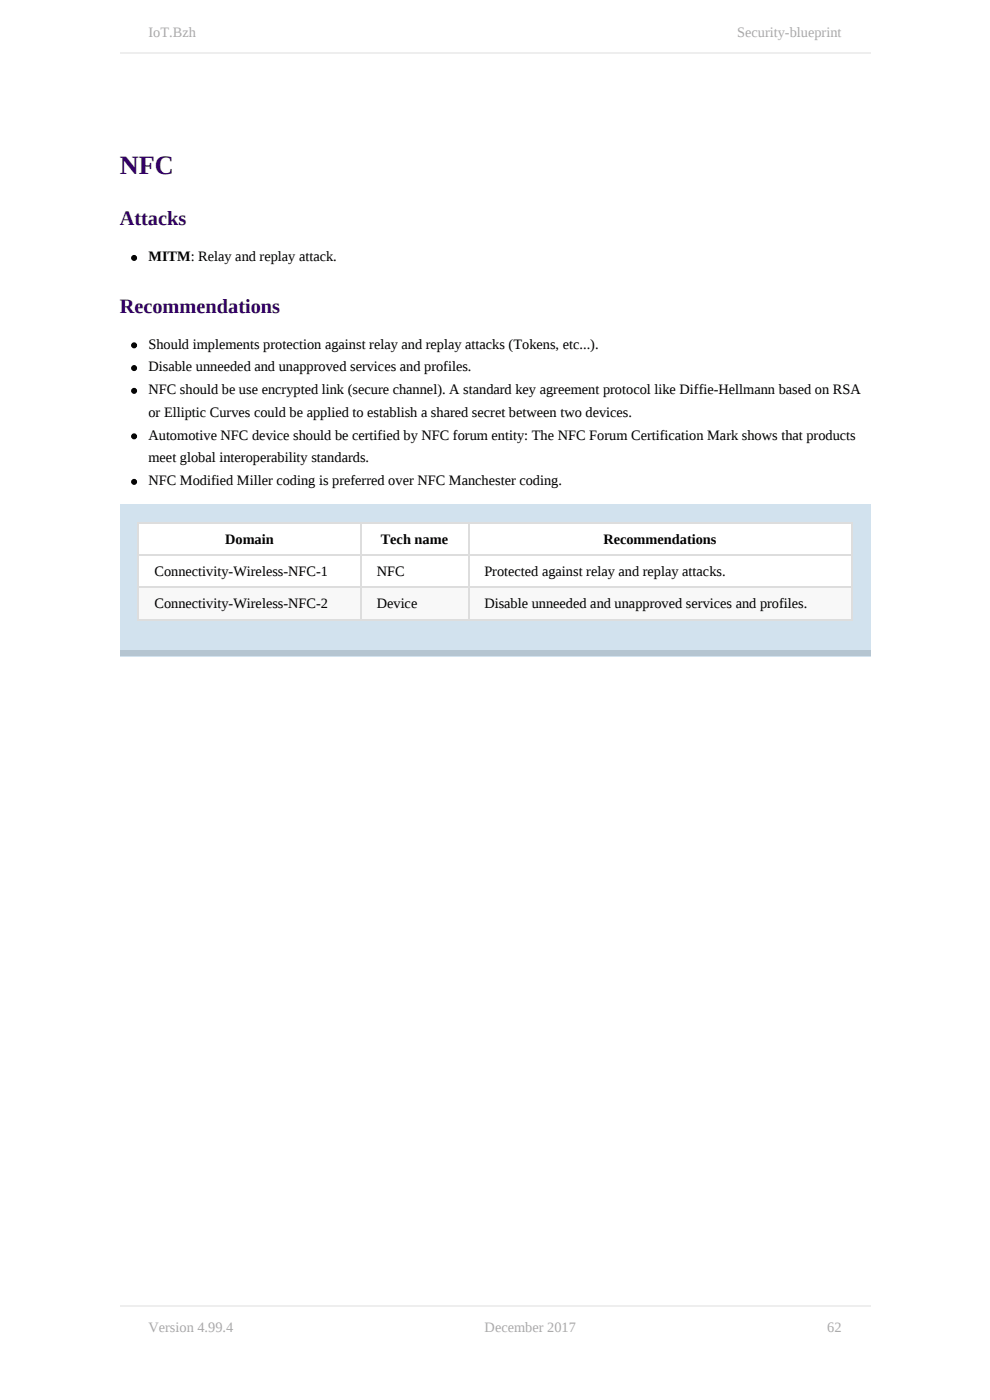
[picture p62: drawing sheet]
<svg xmlns="http://www.w3.org/2000/svg" width="210mm" height="297mm" viewBox="0 0 210 297" stroke-linecap="round" stroke-linejoin="round" font-family="sans-serif">
<defs><g id="words">
<text font-size="5.6" fill="#306" x="25.4" y="36.8">NFC</text>
<g font-size="4.3" fill="#306">
<text x="25.4" y="47.8">Attacks</text>
<text x="25.4" y="66.3">Recommendations</text>
</g>
<g font-size="3" fill="#aaa">
<text x="31.5" y="7.9">IoT.Bzh</text>
<text x="156.4" y="7.9">Security-blueprint</text>
<text x="31.5" y="282.5">Version 4.99.4</text>
<text x="102.8" y="282.5">December 2017</text>
<text x="175.5" y="282.5">62</text>
</g>
<g font-size="3">
<text x="31.5" y="55.4">MITM: Relay and replay attack.</text>
<text x="31.5" y="73.9">Should implements protection against relay and replay attacks (Tokens, etc...).</text>
<text x="31.5" y="78.8">Disable unneeded and unapproved services and profiles.</text>
<text x="31.5" y="83.6">NFC should be use encrypted link (secure channel). A standard key agreement protocol like Diffie-Hellmann based on RSA</text>
<text x="31.5" y="88.4">or Elliptic Curves could be applied to establish a shared secret between two devices.</text>
<text x="31.5" y="93.2">Automotive NFC device should be certified by NFC forum entity: The NFC Forum Certification Mark shows that products</text>
<text x="31.5" y="98.1">meet global interoperability standards.</text>
<text x="31.5" y="102.9">NFC Modified Miller coding is preferred over NFC Manchester coding.</text>
<text x="47.8" y="115.3">Domain</text>
<text x="80.8" y="115.3">Tech name</text>
<text x="128" y="115.3">Recommendations</text>
<text x="32.8" y="122.2">Connectivity-Wireless-NFC-1</text>
<text x="79.9" y="122.2">NFC</text>
<text x="102.7" y="122.2">Protected against relay and replay attacks.</text>
<text x="32.8" y="129.1">Connectivity-Wireless-NFC-2</text>
<text x="79.9" y="129.1">Device</text>
<text x="102.7" y="129.1">Disable unneeded and unapproved services and profiles.</text>
</g>
</g></defs>
<path d="M25.4 107h159.2v32.2h-159.2z" fill="#d2e2ee"/>
<path d="M25.4 138h159.2v1.2h-159.2z" fill="#b5c5d1"/>
<g fill="#fff">
<path d="M29.2 110.8h47.2v6.8h-47.2z"/>
<path d="M76.4 110.8h22.9v6.8h-22.9z"/>
<path d="M99.3 110.8h81.2v6.8h-81.2z"/>
<path d="M29.2 117.6h47.2v6.9h-47.2z"/>
<path d="M76.4 117.6h22.9v6.9h-22.9z"/>
<path d="M99.3 117.6h81.2v6.9h-81.2z"/>
</g>
<g fill="#f8f8f8">
<path d="M29.2 124.5h47.2v6.9h-47.2z"/>
<path d="M76.4 124.5h22.9v6.9h-22.9z"/>
<path d="M99.3 124.5h81.2v6.9h-81.2z"/>
</g>
<path d="M29.2 117.8h151.6M29.2 110.9h151.6M29.3 110.8v20.8M76.6 110.8v20.8M99.4 110.8v20.8M180.7 110.8v20.8M29.2 124.6h151.6M29.2 131.5h151.6" fill="none" stroke="#ddd" stroke-width=".25"/>
<g fill="#000" stroke="#000" stroke-width=".25">
<circle cx="28.4" cy="54.7" r=".51"/>
<circle cx="28.4" cy="73.3" r=".51"/>
<circle cx="28.4" cy="78.1" r=".51"/>
<circle cx="28.4" cy="92.6" r=".51"/>
<circle cx="28.4" cy="82.9" r=".51"/>
<circle cx="28.4" cy="102.2" r=".51"/>
</g>
<path d="M25.4 11.3h159.2M25.4 277.1h159.2" fill="none" stroke="#eee" stroke-width=".25"/>
<use href="#words"/>
</svg>
